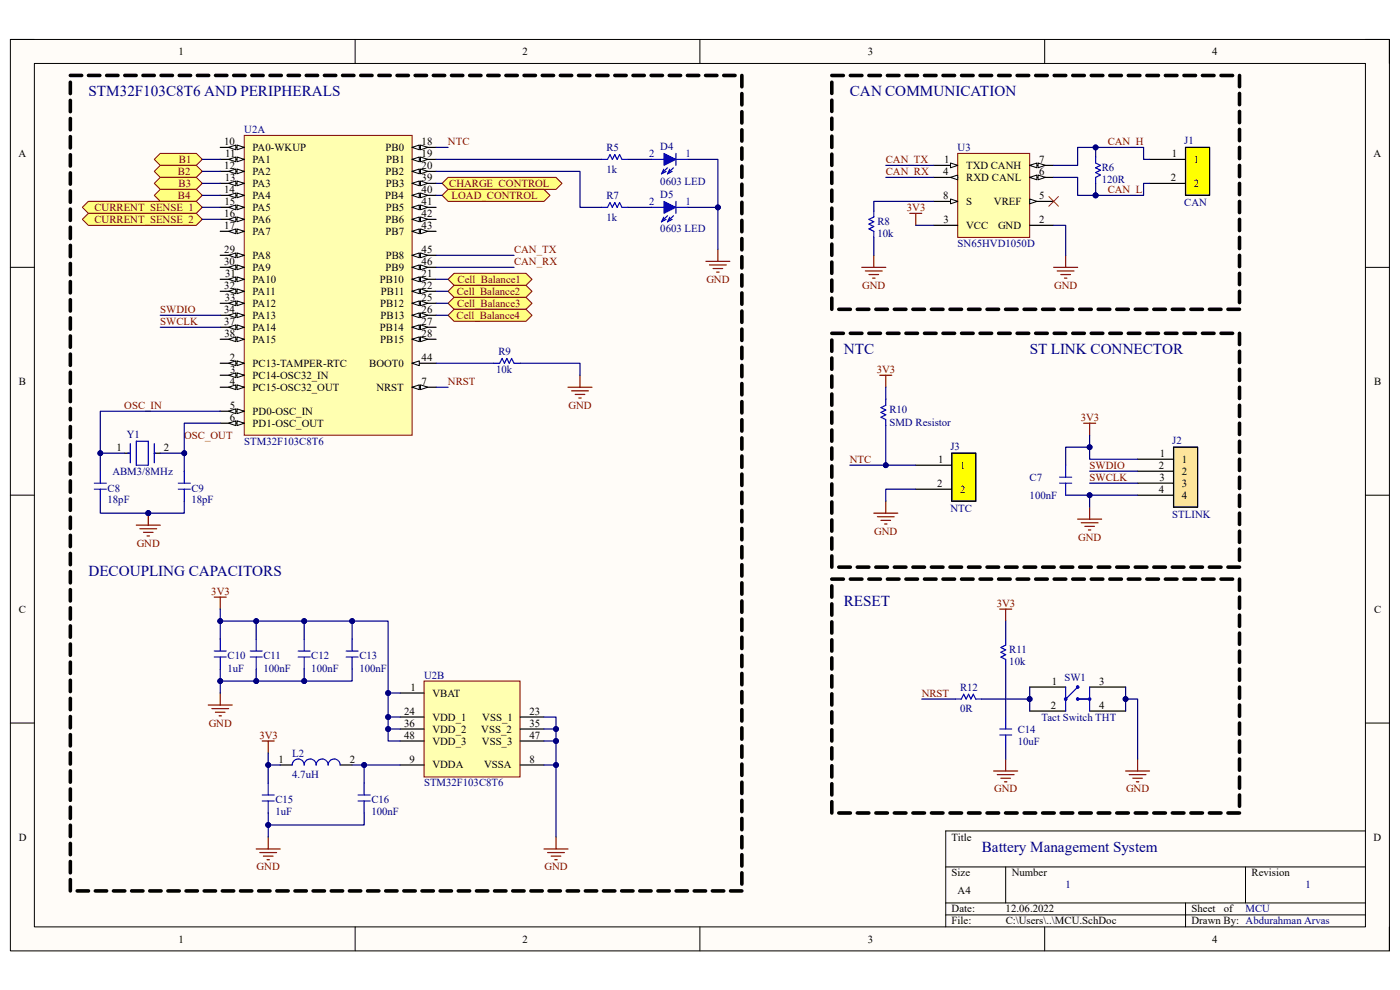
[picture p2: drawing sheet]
<svg xmlns="http://www.w3.org/2000/svg" width="297mm" height="210mm" viewBox="0 0 297 210" stroke-linecap="round" stroke-linejoin="round" font-family="sans-serif">
<defs><g id="words">
<g font-size="3.2" fill="#000080">
<text x="18.8" y="20.4">STM32F103C8T6 AND PERIPHERALS</text>
<text x="180.3" y="20.4">CAN COMMUNICATION</text>
<text x="179" y="75.1">NTC</text>
<text x="218.4" y="75.1">ST LINK CONNECTOR</text>
<text x="18.8" y="122.1">DECOUPLING CAPACITORS</text>
<text x="179" y="128.5">RESET</text>
<text x="208.3" y="180.6">Battery Management System</text>
</g>
<g font-size="2.3">
<text x="37.9" y="11.7">1</text>
<text x="110.9" y="11.7">2</text>
<text x="184.1" y="11.7">3</text>
<text x="257.1" y="11.7">4</text>
<text x="3.9" y="33.3">A</text>
<text x="47.5" y="30.7">10</text>
<text x="47.6" y="35.9">12</text>
<text x="47.8" y="33.3">11</text>
<text x="53.6" y="32">PA0-WKUP</text>
<text x="53.6" y="34.6">PA1</text>
<text x="81.8" y="32">PB0</text>
<text x="82" y="34.6">PB1</text>
<text x="89.5" y="30.7">18</text>
<text x="89.5" y="33.3">19</text>
<text x="89.5" y="35.9">20</text>
<text x="200.3" y="34.6">1</text>
<text x="205" y="35.9">TXD CANH</text>
<text x="220.5" y="34.6">7</text>
<text x="248.6" y="33.3">1</text>
<text x="253.3" y="34.6">1</text>
<text x="291.4" y="33.3">A</text>
<text x="47.5" y="40.9">14</text>
<text x="47.7" y="38.4">13</text>
<text x="53.6" y="37.1">PA2</text>
<text x="53.6" y="39.7">PA3</text>
<text x="81.8" y="37.1">PB2</text>
<text x="81.9" y="39.7">PB3</text>
<text x="89.5" y="38.4">39</text>
<text x="89.5" y="40.9">40</text>
<text x="200.1" y="37.1">4</text>
<text x="205" y="38.4">RXD CANL</text>
<text x="220.5" y="37.1">6</text>
<text x="248.4" y="38.4">2</text>
<text x="253.3" y="39.7">2</text>
<text x="47.6" y="46">16</text>
<text x="47.6" y="43.5">15</text>
<text x="53.6" y="42.2">PA4</text>
<text x="53.6" y="44.7">PA5</text>
<text x="53.6" y="47.3">PA6</text>
<text x="81.7" y="42.2">PB4</text>
<text x="81.8" y="47.3">PB6</text>
<text x="81.8" y="44.7">PB5</text>
<text x="89.5" y="43.5">41</text>
<text x="89.5" y="46">42</text>
<text x="200.1" y="42.2">8</text>
<text x="200.2" y="47.3">3</text>
<text x="205" y="43.5">S</text>
<text x="210.9" y="43.5">VREF</text>
<text x="220.5" y="47.3">2</text>
<text x="220.5" y="42.2">5</text>
<text x="47.6" y="48.6">17</text>
<text x="47.6" y="53.6">29</text>
<text x="53.6" y="49.8">PA7</text>
<text x="81.8" y="49.8">PB7</text>
<text x="89.5" y="48.6">43</text>
<text x="89.5" y="53.6">45</text>
<text x="205" y="48.6">VCC</text>
<text x="211.8" y="48.6">GND</text>
<text x="47.5" y="56.2">30</text>
<text x="47.8" y="58.7">31</text>
<text x="53.6" y="60">PA10</text>
<text x="53.6" y="54.9">PA8</text>
<text x="53.6" y="57.4">PA9</text>
<text x="80.6" y="60">PB10</text>
<text x="81.8" y="57.4">PB9</text>
<text x="81.8" y="54.9">PB8</text>
<text x="89.5" y="58.7">21</text>
<text x="89.5" y="56.2">46</text>
<text x="47.6" y="61.3">32</text>
<text x="47.7" y="63.8">33</text>
<text x="53.6" y="62.6">PA11</text>
<text x="53.6" y="65.1">PA12</text>
<text x="80.6" y="65.1">PB12</text>
<text x="80.8" y="62.6">PB11</text>
<text x="89.5" y="61.3">22</text>
<text x="89.5" y="63.8">25</text>
<text x="47.5" y="66.4">34</text>
<text x="47.6" y="68.9">37</text>
<text x="47.6" y="71.5">38</text>
<text x="53.6" y="67.6">PA13</text>
<text x="53.6" y="70.2">PA14</text>
<text x="80.6" y="70.2">PB14</text>
<text x="80.7" y="67.6">PB13</text>
<text x="89.5" y="66.4">26</text>
<text x="89.5" y="68.9">27</text>
<text x="89.5" y="71.5">28</text>
<text x="48.7" y="76.5">2</text>
<text x="53.6" y="72.7">PA15</text>
<text x="53.6" y="77.8">PC13-TAMPER-RTC</text>
<text x="78.3" y="77.8">BOOT0</text>
<text x="80.7" y="72.7">PB15</text>
<text x="89.5" y="76.5">44</text>
<text x="4" y="81.6">B</text>
<text x="48.7" y="81.6">4</text>
<text x="48.8" y="79.1">3</text>
<text x="53.6" y="80.3">PC14-OSC32_IN</text>
<text x="53.6" y="82.9">PC15-OSC32_OUT</text>
<text x="79.8" y="82.9">NRST</text>
<text x="89.5" y="81.6">7</text>
<text x="291.5" y="81.6">B</text>
<text x="48.7" y="89.3">6</text>
<text x="48.8" y="86.7">5</text>
<text x="53.6" y="88">PD0-OSC_IN</text>
<text x="24.7" y="95.6">1</text>
<text x="34.8" y="95.6">2</text>
<text x="53.6" y="90.6">PD1-OSC_OUT</text>
<text x="199" y="98.2">1</text>
<text x="203.7" y="99.4">1</text>
<text x="245.9" y="99.4">2</text>
<text x="246" y="102">3</text>
<text x="246.1" y="96.9">1</text>
<text x="250.7" y="98.2">1</text>
<text x="250.7" y="100.7">2</text>
<text x="198.8" y="103.3">2</text>
<text x="203.7" y="104.5">2</text>
<text x="245.9" y="104.5">4</text>
<text x="250.7" y="103.3">3</text>
<text x="250.7" y="105.8">4</text>
<text x="4" y="130">C</text>
<text x="291.5" y="130">C</text>
<text x="87.1" y="146.5">1</text>
<text x="91.7" y="147.8">VBAT</text>
<text x="223.2" y="145.2">1</text>
<text x="233.2" y="145.2">3</text>
<text x="85.7" y="151.6">24</text>
<text x="85.7" y="154.1">36</text>
<text x="91.7" y="152.9">VDD_1</text>
<text x="91.7" y="155.4">VDD_2</text>
<text x="102.1" y="155.4">VSS_2</text>
<text x="102.3" y="152.9">VSS_1</text>
<text x="112.4" y="151.6">23</text>
<text x="112.4" y="154.1">35</text>
<text x="223" y="150.3">2</text>
<text x="233.2" y="150.3">4</text>
<text x="59.1" y="161.8">1</text>
<text x="74.2" y="161.8">2</text>
<text x="85.8" y="156.7">48</text>
<text x="86.9" y="161.8">9</text>
<text x="91.7" y="157.9">VDD_3</text>
<text x="102.2" y="157.9">VSS_3</text>
<text x="112.4" y="156.7">47</text>
<text x="112.4" y="161.8">8</text>
<text x="91.7" y="163">VDDA</text>
<text x="102.7" y="163">VSSA</text>
<text x="4" y="178.3">D</text>
<text x="201.9" y="178.3">Title</text>
<text x="291.4" y="178.3">D</text>
<text x="201.9" y="185.9">Size</text>
<text x="214.6" y="185.9">Number</text>
<text x="265.5" y="185.9">Revision</text>
<text x="203.2" y="189.7">A4</text>
<text x="201.9" y="193.5">Date:</text>
<text x="201.9" y="196.1">File:</text>
<text x="213.3" y="193.5">12.06.2022</text>
<text x="213.4" y="196.1">C:\Users\..\MCU.SchDoc</text>
<text x="252.8" y="196.1">Drawn By: Abdurahman Arvas</text>
<text x="252.8" y="193.5">Sheet</text>
<text x="259.6" y="193.5">of</text>
<text x="37.9" y="199.9">1</text>
<text x="110.9" y="199.9">2</text>
<text x="184.1" y="199.9">3</text>
<text x="257.1" y="199.9">4</text>
</g>
<g font-size="2.3" fill="#000080">
<text x="51.8" y="28.2">U2A</text>
<text x="128.7" y="32">R5</text>
<text x="140.1" y="31.8">D4</text>
<text x="203.2" y="32">U3</text>
<text x="251.2" y="30.5">J1</text>
<text x="128.7" y="36.6">1k</text>
<text x="140.1" y="39.2">0603 LED</text>
<text x="140.1" y="42">D5</text>
<text x="233.7" y="36.4">R6</text>
<text x="233.7" y="38.9">120R</text>
<text x="128.7" y="42.2">R7</text>
<text x="128.7" y="46.8">1k</text>
<text x="186.1" y="47.8">R8</text>
<text x="251.2" y="43.7">CAN</text>
<text x="140.1" y="49.3">0603 LED</text>
<text x="186.1" y="50.3">10k</text>
<text x="203.2" y="52.4">SN65HVD1050D</text>
<text x="105.7" y="75.3">R9</text>
<text x="105.2" y="79.1">10k</text>
<text x="188.7" y="87.7">R10</text>
<text x="26.9" y="92.8">Y1</text>
<text x="51.8" y="94.4">STM32F103C8T6</text>
<text x="188.7" y="90.3">SMD Resistor</text>
<text x="201.6" y="95.4">J3</text>
<text x="248.7" y="94.1">J2</text>
<text x="23.8" y="100.7">ABM3/8MHz</text>
<text x="218.4" y="102">C7</text>
<text x="22.8" y="104.3">C8</text>
<text x="22.8" y="106.8">18pF</text>
<text x="40.6" y="104.3">C9</text>
<text x="40.6" y="106.8">18pF</text>
<text x="218.4" y="105.8">100nF</text>
<text x="201.6" y="108.6">NTC</text>
<text x="248.7" y="109.9">STLINK</text>
<text x="48.3" y="139.9">C10</text>
<text x="48.3" y="142.5">1uF</text>
<text x="55.9" y="139.9">C11</text>
<text x="55.9" y="142.5">100nF</text>
<text x="66" y="139.9">C12</text>
<text x="66" y="142.5">100nF</text>
<text x="76.2" y="139.9">C13</text>
<text x="76.2" y="142.5">100nF</text>
<text x="90" y="144">U2B</text>
<text x="214.1" y="138.6">R11</text>
<text x="214.1" y="141.1">10k</text>
<text x="203.7" y="146.5">R12</text>
<text x="225.8" y="144.5">SW1</text>
<text x="203.7" y="151.1">0R</text>
<text x="215.9" y="155.4">C14</text>
<text x="221" y="152.9">Tact Switch THT</text>
<text x="62" y="160.5">L2</text>
<text x="215.9" y="157.9">10uF</text>
<text x="62" y="165.1">4.7uH</text>
<text x="90" y="166.8">STM32F103C8T6</text>
<text x="58.4" y="170.4">C15</text>
<text x="58.4" y="173">1uF</text>
<text x="78.8" y="170.4">C16</text>
<text x="78.8" y="173">100nF</text>
<text x="226.1" y="188.5">1</text>
<text x="276.9" y="188.5">1</text>
<text x="264.2" y="193.5">MCU</text>
</g>
<g font-size="2.3" fill="#800000">
<text x="38" y="34.6">B1</text>
<text x="95" y="30.7">NTC</text>
<text x="187.9" y="34.6">CAN_TX</text>
<text x="235" y="30.7">CAN_H</text>
<text x="37.8" y="37.1">B2</text>
<text x="37.9" y="39.7">B3</text>
<text x="95.3" y="39.7">CHARGE_CONTROL</text>
<text x="187.9" y="37.1">CAN_RX</text>
<text x="235" y="40.9">CAN_L</text>
<text x="20" y="44.7">CURRENT_SENSE_1</text>
<text x="20" y="47.3">CURRENT_SENSE_2</text>
<text x="37.8" y="42.2">B4</text>
<text x="95.8" y="42.2">LOAD_CONTROL</text>
<text x="192.4" y="44.7">3V3</text>
<text x="109.1" y="53.6">CAN_TX</text>
<text x="97.1" y="60">Cell_Balance1</text>
<text x="109.1" y="56.2">CAN_RX</text>
<text x="149.9" y="60">GND</text>
<text x="96.9" y="62.6">Cell_Balance2</text>
<text x="97" y="65.1">Cell_Balance3</text>
<text x="182.9" y="61.3">GND</text>
<text x="223.6" y="61.3">GND</text>
<text x="34" y="66.4">SWDIO</text>
<text x="34" y="68.9">SWCLK</text>
<text x="96.9" y="67.6">Cell_Balance4</text>
<text x="95" y="81.6">NRST</text>
<text x="186" y="79.1">3V3</text>
<text x="26.4" y="86.7">OSC_IN</text>
<text x="120.6" y="86.7">GND</text>
<text x="229.3" y="89.3">3V3</text>
<text x="39.1" y="93.1">OSC_OUT</text>
<text x="180.3" y="98.2">NTC</text>
<text x="231.1" y="99.4">SWDIO</text>
<text x="231.1" y="102">SWCLK</text>
<text x="185.5" y="113.4">GND</text>
<text x="29" y="116">GND</text>
<text x="228.7" y="114.7">GND</text>
<text x="44.8" y="126.2">3V3</text>
<text x="211.5" y="128.7">3V3</text>
<text x="195.5" y="147.8">NRST</text>
<text x="44.3" y="154.1">GND</text>
<text x="55" y="156.7">3V3</text>
<text x="210.9" y="168.1">GND</text>
<text x="238.9" y="168.1">GND</text>
<text x="54.4" y="184.7">GND</text>
<text x="115.5" y="184.7">GND</text>
</g>
<g font-size="2.3" fill="#00f">
<text x="137.8" y="33.3">2</text>
<text x="145.4" y="33.3">1</text>
<text x="137.8" y="43.5">2</text>
<text x="145.4" y="43.5">1</text>
</g>
</g></defs>
<path d="M2.2 8.4h292.6v193.3h-292.6z" fill-rule="evenodd" fill="#fffcf8"/>
<path d="M2.2 8.4h292.6v193.3h-292.6z" fill="none" stroke="#000" stroke-width=".21"/>
<path d="M7.3 13.5h282.4v183.1h-282.4z" fill-rule="evenodd" fill="#fffcf8"/>
<g fill="none" stroke="#000" stroke-width=".21">
<path d="M2.2 8.4h5.1M7.3 13.5h282.4v183.1h-282.4zM75.3 8.4v5.1M148.5 8.4v5.1M221.6 8.4v5.1M289.7 8.4h5.1v5.1M2.2 56.7h5.1M289.7 56.7h5.1M2.2 105h5.1M289.7 105.1h5.1M2.2 153.4h5.1M289.7 153.4h5.1"/>
<path d="M289.7 176.3h-89.1v20.3M75.3 196.6v5.1M148.5 196.6v5.1M200.6 183.9h89.1M200.6 191.5h89.1M200.6 194.1h89.1M213.4 183.9v7.6M221.6 196.6v5.1M251.5 191.5v5.1M264.2 183.9v7.6M294.8 196.6v5.1"/>
</g>
<path d="M51.8 28.7h35.6v63.6h-35.6z" fill-rule="evenodd" fill="#ffffb0"/>
<path d="M51.8 28.7h35.6v63.6h-35.6z" fill="none" stroke="#800000" stroke-width=".21"/>
<path d="M87.4 77.1h5.1" fill="none" stroke="#000" stroke-width=".25"/>
<path d="M87.4 77.1l1.6-.5v1z" fill="#f8fcff"/>
<path d="M87.4 77.1l1.6-.5v1z" fill="none" stroke="#000" stroke-width=".21"/>
<path d="M87.4 82.1h5.1" fill="none" stroke="#000" stroke-width=".25"/>
<path d="M87.4 82.1l1.6-.5v1.1z" fill="#f8fcff"/>
<path d="M87.4 82.1l1.6-.5v1.1z" fill="none" stroke="#000" stroke-width=".21"/>
<path d="M89.2 81.6l1.5 .5-1.5 .6z" fill="#f8fcff"/>
<path d="M89.2 81.6l1.5 .5-1.5 .6z" fill="none" stroke="#000" stroke-width=".21"/>
<path d="M46.7 31.3h5.1" fill="none" stroke="#000" stroke-width=".25"/>
<path d="M50.3 30.8l1.5 .5-1.5 .5z" fill="#f8fcff"/>
<path d="M50.3 30.8l1.5 .5-1.5 .5z" fill="none" stroke="#000" stroke-width=".21"/>
<path d="M48.5 31.3l1.5-.5v1z" fill="#f8fcff"/>
<path d="M48.5 31.3l1.5-.5v1z" fill="none" stroke="#000" stroke-width=".21"/>
<path d="M46.7 33.8h5.1" fill="none" stroke="#000" stroke-width=".25"/>
<path d="M50.3 33.3l1.5 .5-1.5 .5z" fill="#f8fcff"/>
<path d="M50.3 33.3l1.5 .5-1.5 .5z" fill="none" stroke="#000" stroke-width=".21"/>
<path d="M48.5 33.8l1.5-.5v1z" fill="#f8fcff"/>
<path d="M48.5 33.8l1.5-.5v1z" fill="none" stroke="#000" stroke-width=".21"/>
<path d="M46.7 59.3h5.1" fill="none" stroke="#000" stroke-width=".25"/>
<path d="M50.3 58.7l1.5 .6-1.5 .5z" fill="#f8fcff"/>
<path d="M50.3 58.7l1.5 .6-1.5 .5z" fill="none" stroke="#000" stroke-width=".21"/>
<path d="M48.5 59.3l1.5-.6v1.1z" fill="#f8fcff"/>
<path d="M48.5 59.3l1.5-.6v1.1z" fill="none" stroke="#000" stroke-width=".21"/>
<path d="M46.7 61.8h5.1" fill="none" stroke="#000" stroke-width=".25"/>
<path d="M50.3 61.3l1.5 .5-1.5 .5z" fill="#f8fcff"/>
<path d="M50.3 61.3l1.5 .5-1.5 .5z" fill="none" stroke="#000" stroke-width=".21"/>
<path d="M48.5 61.8l1.5-.5v1z" fill="#f8fcff"/>
<path d="M48.5 61.8l1.5-.5v1z" fill="none" stroke="#000" stroke-width=".21"/>
<path d="M46.7 64.3h5.1" fill="none" stroke="#000" stroke-width=".25"/>
<path d="M50.3 63.8l1.5 .5-1.5 .5z" fill="#f8fcff"/>
<path d="M50.3 63.8l1.5 .5-1.5 .5z" fill="none" stroke="#000" stroke-width=".21"/>
<path d="M48.5 64.3l1.5-.5v1z" fill="#f8fcff"/>
<path d="M48.5 64.3l1.5-.5v1z" fill="none" stroke="#000" stroke-width=".21"/>
<path d="M46.7 66.9h5.1" fill="none" stroke="#000" stroke-width=".25"/>
<path d="M50.3 66.4l1.5 .5-1.5 .5z" fill="#f8fcff"/>
<path d="M50.3 66.4l1.5 .5-1.5 .5z" fill="none" stroke="#000" stroke-width=".21"/>
<path d="M48.5 66.9l1.5-.5v1z" fill="#f8fcff"/>
<path d="M48.5 66.9l1.5-.5v1z" fill="none" stroke="#000" stroke-width=".21"/>
<path d="M46.7 69.4h5.1" fill="none" stroke="#000" stroke-width=".25"/>
<path d="M50.3 68.9l1.5 .5-1.5 .5z" fill="#f8fcff"/>
<path d="M50.3 68.9l1.5 .5-1.5 .5z" fill="none" stroke="#000" stroke-width=".21"/>
<path d="M48.5 69.4l1.5-.5v1z" fill="#f8fcff"/>
<path d="M48.5 69.4l1.5-.5v1z" fill="none" stroke="#000" stroke-width=".21"/>
<path d="M46.7 72h5.1" fill="none" stroke="#000" stroke-width=".25"/>
<path d="M50.3 71.5l1.5 .5-1.5 .5z" fill="#f8fcff"/>
<path d="M50.3 71.5l1.5 .5-1.5 .5z" fill="none" stroke="#000" stroke-width=".21"/>
<path d="M48.5 72l1.5-.5v1z" fill="#f8fcff"/>
<path d="M48.5 72l1.5-.5v1z" fill="none" stroke="#000" stroke-width=".21"/>
<path d="M46.7 36.4h5.1" fill="none" stroke="#000" stroke-width=".25"/>
<path d="M50.3 35.8l1.5 .6-1.5 .5z" fill="#f8fcff"/>
<path d="M50.3 35.8l1.5 .6-1.5 .5z" fill="none" stroke="#000" stroke-width=".21"/>
<path d="M48.5 36.4l1.5-.6v1.1z" fill="#f8fcff"/>
<path d="M48.5 36.4l1.5-.6v1.1z" fill="none" stroke="#000" stroke-width=".21"/>
<path d="M46.7 38.9h5.1" fill="none" stroke="#000" stroke-width=".25"/>
<path d="M50.3 38.4l1.5 .5-1.5 .5z" fill="#f8fcff"/>
<path d="M50.3 38.4l1.5 .5-1.5 .5z" fill="none" stroke="#000" stroke-width=".21"/>
<path d="M48.5 38.9l1.5-.5v1z" fill="#f8fcff"/>
<path d="M48.5 38.9l1.5-.5v1z" fill="none" stroke="#000" stroke-width=".21"/>
<path d="M46.7 41.4h5.1" fill="none" stroke="#000" stroke-width=".25"/>
<path d="M50.3 40.9l1.5 .5-1.5 .6z" fill="#f8fcff"/>
<path d="M50.3 40.9l1.5 .5-1.5 .6z" fill="none" stroke="#000" stroke-width=".21"/>
<path d="M48.5 41.4l1.5-.5v1.1z" fill="#f8fcff"/>
<path d="M48.5 41.4l1.5-.5v1.1z" fill="none" stroke="#000" stroke-width=".21"/>
<path d="M46.7 44h5.1" fill="none" stroke="#000" stroke-width=".25"/>
<path d="M50.3 43.5l1.5 .5-1.5 .5z" fill="#f8fcff"/>
<path d="M50.3 43.5l1.5 .5-1.5 .5z" fill="none" stroke="#000" stroke-width=".21"/>
<path d="M48.5 44l1.5-.5v1z" fill="#f8fcff"/>
<path d="M48.5 44l1.5-.5v1z" fill="none" stroke="#000" stroke-width=".21"/>
<path d="M46.7 46.5h5.1" fill="none" stroke="#000" stroke-width=".25"/>
<path d="M50.3 46l1.5 .5-1.5 .5z" fill="#f8fcff"/>
<path d="M50.3 46l1.5 .5-1.5 .5z" fill="none" stroke="#000" stroke-width=".21"/>
<path d="M48.5 46.5l1.5-.5v1z" fill="#f8fcff"/>
<path d="M48.5 46.5l1.5-.5v1z" fill="none" stroke="#000" stroke-width=".21"/>
<path d="M46.7 49.1h5.1" fill="none" stroke="#000" stroke-width=".25"/>
<path d="M50.3 48.6l1.5 .5-1.5 .5z" fill="#f8fcff"/>
<path d="M50.3 48.6l1.5 .5-1.5 .5z" fill="none" stroke="#000" stroke-width=".21"/>
<path d="M48.5 49.1l1.5-.5v1z" fill="#f8fcff"/>
<path d="M48.5 49.1l1.5-.5v1z" fill="none" stroke="#000" stroke-width=".21"/>
<path d="M46.7 54.2h5.1" fill="none" stroke="#000" stroke-width=".25"/>
<path d="M50.3 53.7l1.5 .5-1.5 .5z" fill="#f8fcff"/>
<path d="M50.3 53.7l1.5 .5-1.5 .5z" fill="none" stroke="#000" stroke-width=".21"/>
<path d="M48.5 54.2l1.5-.5v1z" fill="#f8fcff"/>
<path d="M48.5 54.2l1.5-.5v1z" fill="none" stroke="#000" stroke-width=".21"/>
<path d="M46.7 56.7h5.1" fill="none" stroke="#000" stroke-width=".25"/>
<path d="M50.3 56.2l1.5 .5-1.5 .5z" fill="#f8fcff"/>
<path d="M50.3 56.2l1.5 .5-1.5 .5z" fill="none" stroke="#000" stroke-width=".21"/>
<path d="M48.5 56.7l1.5-.5v1z" fill="#f8fcff"/>
<path d="M48.5 56.7l1.5-.5v1z" fill="none" stroke="#000" stroke-width=".21"/>
<path d="M87.4 31.3h5.1" fill="none" stroke="#000" stroke-width=".25"/>
<path d="M87.4 31.3l1.6-.5v1z" fill="#f8fcff"/>
<path d="M87.4 31.3l1.6-.5v1z" fill="none" stroke="#000" stroke-width=".21"/>
<path d="M89.2 30.8l1.5 .5-1.5 .5z" fill="#f8fcff"/>
<path d="M89.2 30.8l1.5 .5-1.5 .5z" fill="none" stroke="#000" stroke-width=".21"/>
<path d="M87.4 33.8h5.1" fill="none" stroke="#000" stroke-width=".25"/>
<path d="M87.4 33.8l1.6-.5v1z" fill="#f8fcff"/>
<path d="M87.4 33.8l1.6-.5v1z" fill="none" stroke="#000" stroke-width=".21"/>
<path d="M89.2 33.3l1.5 .5-1.5 .5z" fill="#f8fcff"/>
<path d="M89.2 33.3l1.5 .5-1.5 .5z" fill="none" stroke="#000" stroke-width=".21"/>
<path d="M87.4 59.3h5.1" fill="none" stroke="#000" stroke-width=".25"/>
<path d="M87.4 59.3l1.6-.6v1.1z" fill="#f8fcff"/>
<path d="M87.4 59.3l1.6-.6v1.1z" fill="none" stroke="#000" stroke-width=".21"/>
<path d="M89.2 58.7l1.5 .6-1.5 .5z" fill="#f8fcff"/>
<path d="M89.2 58.7l1.5 .6-1.5 .5z" fill="none" stroke="#000" stroke-width=".21"/>
<path d="M87.4 61.8h5.1" fill="none" stroke="#000" stroke-width=".25"/>
<path d="M87.4 61.8l1.6-.5v1z" fill="#f8fcff"/>
<path d="M87.4 61.8l1.6-.5v1z" fill="none" stroke="#000" stroke-width=".21"/>
<path d="M89.2 61.3l1.5 .5-1.5 .5z" fill="#f8fcff"/>
<path d="M89.2 61.3l1.5 .5-1.5 .5z" fill="none" stroke="#000" stroke-width=".21"/>
<path d="M87.4 64.3h5.1" fill="none" stroke="#000" stroke-width=".25"/>
<path d="M87.4 64.3l1.6-.5v1z" fill="#f8fcff"/>
<path d="M87.4 64.3l1.6-.5v1z" fill="none" stroke="#000" stroke-width=".21"/>
<path d="M89.2 63.8l1.5 .5-1.5 .5z" fill="#f8fcff"/>
<path d="M89.2 63.8l1.5 .5-1.5 .5z" fill="none" stroke="#000" stroke-width=".21"/>
<path d="M87.4 66.9h5.1" fill="none" stroke="#000" stroke-width=".25"/>
<path d="M87.4 66.9l1.6-.5v1z" fill="#f8fcff"/>
<path d="M87.4 66.9l1.6-.5v1z" fill="none" stroke="#000" stroke-width=".21"/>
<path d="M89.2 66.4l1.5 .5-1.5 .5z" fill="#f8fcff"/>
<path d="M89.2 66.4l1.5 .5-1.5 .5z" fill="none" stroke="#000" stroke-width=".21"/>
<path d="M87.4 69.4h5.1" fill="none" stroke="#000" stroke-width=".25"/>
<path d="M87.4 69.4l1.6-.5v1z" fill="#f8fcff"/>
<path d="M87.4 69.4l1.6-.5v1z" fill="none" stroke="#000" stroke-width=".21"/>
<path d="M89.2 68.9l1.5 .5-1.5 .5z" fill="#f8fcff"/>
<path d="M89.2 68.9l1.5 .5-1.5 .5z" fill="none" stroke="#000" stroke-width=".21"/>
<path d="M87.4 72h5.1" fill="none" stroke="#000" stroke-width=".25"/>
<path d="M87.4 72l1.6-.5v1z" fill="#f8fcff"/>
<path d="M87.4 72l1.6-.5v1z" fill="none" stroke="#000" stroke-width=".21"/>
<path d="M89.2 71.5l1.5 .5-1.5 .5z" fill="#f8fcff"/>
<path d="M89.2 71.5l1.5 .5-1.5 .5z" fill="none" stroke="#000" stroke-width=".21"/>
<path d="M87.4 36.4h5.1" fill="none" stroke="#000" stroke-width=".25"/>
<path d="M87.4 36.4l1.6-.5v1z" fill="#f8fcff"/>
<path d="M87.4 36.4l1.6-.5v1z" fill="none" stroke="#000" stroke-width=".21"/>
<path d="M89.2 35.9l1.5 .5-1.5 .5z" fill="#f8fcff"/>
<path d="M89.2 35.9l1.5 .5-1.5 .5z" fill="none" stroke="#000" stroke-width=".21"/>
<path d="M87.4 38.9h5.1" fill="none" stroke="#000" stroke-width=".25"/>
<path d="M87.4 38.9l1.6-.5v1z" fill="#f8fcff"/>
<path d="M87.4 38.9l1.6-.5v1z" fill="none" stroke="#000" stroke-width=".21"/>
<path d="M89.2 38.4l1.5 .5-1.5 .5z" fill="#f8fcff"/>
<path d="M89.2 38.4l1.5 .5-1.5 .5z" fill="none" stroke="#000" stroke-width=".21"/>
<path d="M87.4 41.4h5.1" fill="none" stroke="#000" stroke-width=".25"/>
<path d="M87.4 41.4l1.6-.5v1.1z" fill="#f8fcff"/>
<path d="M87.4 41.4l1.6-.5v1.1z" fill="none" stroke="#000" stroke-width=".21"/>
<path d="M89.2 40.9l1.5 .5-1.5 .6z" fill="#f8fcff"/>
<path d="M89.2 40.9l1.5 .5-1.5 .6z" fill="none" stroke="#000" stroke-width=".21"/>
<path d="M87.4 44h5.1" fill="none" stroke="#000" stroke-width=".25"/>
<path d="M87.4 44l1.6-.5v1z" fill="#f8fcff"/>
<path d="M87.4 44l1.6-.5v1z" fill="none" stroke="#000" stroke-width=".21"/>
<path d="M89.2 43.5l1.5 .5-1.5 .5z" fill="#f8fcff"/>
<path d="M89.2 43.5l1.5 .5-1.5 .5z" fill="none" stroke="#000" stroke-width=".21"/>
<path d="M87.4 46.5h5.1" fill="none" stroke="#000" stroke-width=".25"/>
<path d="M87.4 46.5l1.6-.5v1z" fill="#f8fcff"/>
<path d="M87.4 46.5l1.6-.5v1z" fill="none" stroke="#000" stroke-width=".21"/>
<path d="M89.2 46l1.5 .5-1.5 .5z" fill="#f8fcff"/>
<path d="M89.2 46l1.5 .5-1.5 .5z" fill="none" stroke="#000" stroke-width=".21"/>
<path d="M87.4 49.1h5.1" fill="none" stroke="#000" stroke-width=".25"/>
<path d="M87.4 49.1l1.6-.5v1z" fill="#f8fcff"/>
<path d="M87.4 49.1l1.6-.5v1z" fill="none" stroke="#000" stroke-width=".21"/>
<path d="M89.2 48.6l1.5 .5-1.5 .5z" fill="#f8fcff"/>
<path d="M89.2 48.6l1.5 .5-1.5 .5z" fill="none" stroke="#000" stroke-width=".21"/>
<path d="M87.4 54.2h5.1" fill="none" stroke="#000" stroke-width=".25"/>
<path d="M87.4 54.2l1.6-.5v1z" fill="#f8fcff"/>
<path d="M87.4 54.2l1.6-.5v1z" fill="none" stroke="#000" stroke-width=".21"/>
<path d="M89.2 53.7l1.5 .5-1.5 .5z" fill="#f8fcff"/>
<path d="M89.2 53.7l1.5 .5-1.5 .5z" fill="none" stroke="#000" stroke-width=".21"/>
<path d="M87.4 56.7h5.1" fill="none" stroke="#000" stroke-width=".25"/>
<path d="M87.4 56.7l1.6-.5v1z" fill="#f8fcff"/>
<path d="M87.4 56.7l1.6-.5v1z" fill="none" stroke="#000" stroke-width=".21"/>
<path d="M89.2 56.2l1.5 .5-1.5 .5z" fill="#f8fcff"/>
<path d="M89.2 56.2l1.5 .5-1.5 .5z" fill="none" stroke="#000" stroke-width=".21"/>
<path d="M46.7 77.1h5.1" fill="none" stroke="#000" stroke-width=".25"/>
<path d="M50.3 76.6l1.5 .5-1.5 .5z" fill="#f8fcff"/>
<path d="M50.3 76.6l1.5 .5-1.5 .5z" fill="none" stroke="#000" stroke-width=".21"/>
<path d="M48.5 77.1l1.5-.5v1z" fill="#f8fcff"/>
<path d="M48.5 77.1l1.5-.5v1z" fill="none" stroke="#000" stroke-width=".21"/>
<path d="M46.7 79.6h5.1" fill="none" stroke="#000" stroke-width=".25"/>
<path d="M50.3 79.1l1.5 .5-1.5 .5z" fill="#f8fcff"/>
<path d="M50.3 79.1l1.5 .5-1.5 .5z" fill="none" stroke="#000" stroke-width=".21"/>
<path d="M48.5 79.6l1.5-.5v1z" fill="#f8fcff"/>
<path d="M48.5 79.6l1.5-.5v1z" fill="none" stroke="#000" stroke-width=".21"/>
<path d="M46.7 82.1h5.1" fill="none" stroke="#000" stroke-width=".25"/>
<path d="M50.3 81.6l1.5 .5-1.5 .6z" fill="#f8fcff"/>
<path d="M50.3 81.6l1.5 .5-1.5 .6z" fill="none" stroke="#000" stroke-width=".21"/>
<path d="M48.5 82.1l1.5-.5v1.1z" fill="#f8fcff"/>
<path d="M48.5 82.1l1.5-.5v1.1z" fill="none" stroke="#000" stroke-width=".21"/>
<path d="M46.7 87.2h5.1" fill="none" stroke="#000" stroke-width=".25"/>
<path d="M50.3 86.7l1.5 .5-1.5 .5z" fill="#f8fcff"/>
<path d="M50.3 86.7l1.5 .5-1.5 .5z" fill="none" stroke="#000" stroke-width=".21"/>
<path d="M48.5 87.2l1.5-.5v1z" fill="#f8fcff"/>
<path d="M48.5 87.2l1.5-.5v1z" fill="none" stroke="#000" stroke-width=".21"/>
<path d="M46.7 89.8h5.1" fill="none" stroke="#000" stroke-width=".25"/>
<path d="M50.3 89.3l1.5 .5-1.5 .5z" fill="#f8fcff"/>
<path d="M50.3 89.3l1.5 .5-1.5 .5z" fill="none" stroke="#000" stroke-width=".21"/>
<path d="M48.5 89.8l1.5-.5v1z" fill="#f8fcff"/>
<path d="M48.5 89.8l1.5-.5v1z" fill="none" stroke="#000" stroke-width=".21"/>
<path d="M90 144.5h20.3v20.3h-20.3z" fill-rule="evenodd" fill="#ffffb0"/>
<path d="M90 144.5h20.3v20.3h-20.3z" fill="none" stroke="#800000" stroke-width=".21"/>
<g fill="none" stroke="#000" stroke-width=".25">
<path d="M26.4 96.1h1.2M32.7 96.1h1.3M84.9 147h5.1M84.9 152.1h5.1M84.9 154.7h5.1M84.9 157.2h5.1M110.3 152.1h5.1M110.3 154.7h5.1M110.3 157.2h5.1M59.4 162.3h2.6M72.2 162.3h2.5M84.9 162.3h5.1"/>
<path d="M110.3 162.3h5.1"/>
</g>
<g fill="none" stroke="#800000" stroke-width=".25">
<path d="M28.9 111.4h5.1M29.7 112.2h3.5M30.4 112.9h2.1M31.2 113.7h.5M31.5 108.9v2.5M45.5 126.7h2.5M46.7 126.7v2.5M44.2 149.6h5.1M44.9 150.3h3.6M45.7 151.1h2M46.5 151.9h.5M46.7 147v2.6"/>
<path d="M55.6 157.2h2.6M56.9 157.2v2.5M56.9 177.5v2.6M118 177.5v2.6M54.4 180.1h5M55.1 180.9h3.6M55.9 181.6h2M56.7 182.4h.5M115.4 180.1h5.1M116.2 180.9h3.5M116.9 181.6h2.1M117.7 182.4h.5"/>
</g>
<g fill="none" stroke="#00f" stroke-width=".25">
<path d="M21.3 100v2.5M27.1 96.1h.5M27.6 94.1v4.1M28.9 93.6h2.6v5.1h-2.6zM32.7 94.1v4.1M32.7 96.1h.3M39.1 100v2.5M20 103.8h2.6M20 102.5h2.6M21.3 103.8v2.5M37.8 103.8h2.6M37.8 102.5h2.6"/>
<path d="M39.1 103.8v2.5M45.5 139.4h2.5M45.5 138.1h2.5M46.7 135.6v2.5M46.7 139.4v2.5M53.1 139.4h2.5M53.1 138.1h2.5M54.4 135.6v2.5M54.4 139.4v2.5M63.3 139.4h2.5M63.3 138.1h2.5M64.5 135.6v2.5"/>
<path d="M64.5 139.4v2.5M73.4 139.4h2.6M73.4 138.1h2.6M74.7 135.6v2.5M74.7 139.4v2.5M55.6 169.9h2.6M55.6 168.6h2.6M56.9 166.1v2.5M56.9 169.9v2.6M62 162.3a1.27 1.27 0 0 1 1.3-1.3 1.27 1.27 0 0 1 1.2 1.3 1.27 1.27 0 0 1 1.3-1.3 1.27 1.27 0 0 1 1.3 1.3 1.27 1.27 0 0 1 1.2-1.3 1.27 1.27 0 0 1 1.3 1.3 1.27 1.27 0 0 1 1.3-1.3 1.27 1.27 0 0 1 1.3 1.3M76 169.9h2.5M76 168.6h2.5"/>
<path d="M77.3 166.1v2.5M77.3 169.9v2.6"/>
</g>
<circle cx="31.5" cy="108.9" r=".51" fill="#000080"/>
<circle cx="31.5" cy="108.9" r=".51" fill="none" stroke="#000080" stroke-width=".21"/>
<path d="M138.3 33.8h2.6M140.8 35.9l-.5 1M141.3 36.4l-1 .5M141.6 35.6l-1.3 1.3M142.1 35.9l-.5 1M142.6 36.4l-1 .5M142.9 35.6l-1.3 1.3M143.4 33.8h2.5" fill="none" stroke="#00f" stroke-width=".25"/>
<path d="M140.9 32.5l2.5 1.3-2.5 1.3z" fill="#00f"/>
<path d="M140.9 32.5l2.5 1.3-2.5 1.3z" fill="none" stroke="#00f" stroke-width=".21"/>
<path d="M127.6 33.8h1.3l.5-1 .5 1 .5-1 .5 1 .5-1 .5 1h1.3M143.4 32.5v2.6" fill="none" stroke="#00f" stroke-width=".25"/>
<path d="M249 94.9h5.1v12.7h-5.1z" fill-rule="evenodd" fill="#ffe599"/>
<g fill="none" stroke="#00f" stroke-width=".25">
<path d="M104.7 77.1h1.3l.5-1.1 .5 1.1 .5-1.1 .5 1.1 .5-1.1 .6 1.1h1.2M226.1 98.7v2.5M249 94.9h5.1v12.7h-5.1zM224.8 102.5h2.6M224.8 101.2h2.6M226.1 102.5v2.6M213.4 135.6v1.2l-1.1 .6 1.1 .5-1.1 .5 1.1 .5-1.1 .5 1.1 .5v1.3M202.7 148.3h1.2l.5-1 .6 1 .5-1 .5 1 .5-1 .5 1h1.3M212.1 155.9h2.5M212.1 154.7h2.5M213.4 152.1v2.6M213.4 155.9v2.6"/>
<path d="M226.1 145.8v5M228.6 145.8l-2.5 2.5M228.6 148.3h2.6M231.2 145.8v5"/>
<circle cx="226.1" cy="148.3" r=".25"/>
<circle cx="226.1" cy="148.3" r=".23"/>
<circle cx="228.6" cy="145.8" r=".23"/>
<circle cx="228.6" cy="148.3" r=".23"/>
<circle cx="231.2" cy="148.3" r=".23"/>
</g>
<path d="M241.3 97.4h7.7M241.3 100h7.7M249 94.9h5.1v12.7h-5.1zM241.3 102.5h7.7M241.3 105.1h7.7M218.5 145.8h7.6M218.5 150.8h7.6M228.6 148.3h2.6M231.2 145.8h7.6M231.2 150.8h7.6" fill="none" stroke="#000" stroke-width=".25"/>
<g fill="none" stroke="#800000" stroke-width=".25">
<path d="M123 79.6v2.5M120.5 82.1h5.1M121.3 82.9h3.5M122 83.7h2.1M122.8 84.4h.5M229.9 89.8h2.5M231.2 89.8v2.5M228.6 110.1h5.1M229.4 110.9h3.5M230.1 111.7h2.1M230.9 112.4h.5M231.2 107.6v2.5"/>
<path d="M212.1 129.2h2.5M213.4 129.2v2.6M210.8 163.6h5.1M211.6 164.3h3.5M212.3 165.1h2.1M213.1 165.9h.5M213.4 161v2.6M238.8 163.6h5.1M239.6 164.3h3.5M240.3 165.1h2.1M241.1 165.9h.5M241.3 161v2.6"/>
</g>
<path d="M203.2 32.5h15.3v17.9h-15.3z" fill-rule="evenodd" fill="#ffffb0"/>
<path d="M203.2 32.5h15.3v17.9h-15.3z" fill="none" stroke="#800000" stroke-width=".21"/>
<path d="M198.1 35.1h5.1" fill="none" stroke="#000" stroke-width=".25"/>
<path d="M201.7 34.6l1.5 .5-1.5 .5z" fill="#f8fcff"/>
<path d="M201.7 34.6l1.5 .5-1.5 .5z" fill="none" stroke="#000" stroke-width=".21"/>
<path d="M198.1 37.6h5.1M198.1 47.8h5.1M218.5 47.8h5" fill="none" stroke="#000" stroke-width=".25"/>
<path d="M201.7 37.6l1.5-.5v1z" fill="#f8fcff"/>
<path d="M201.7 37.6l1.5-.5v1z" fill="none" stroke="#000" stroke-width=".21"/>
<path d="M218.5 42.7h5" fill="none" stroke="#000" stroke-width=".25"/>
<path d="M218.5 42.2l1.5 .5-1.5 .5z" fill="#f8fcff"/>
<path d="M218.5 42.2l1.5 .5-1.5 .5z" fill="none" stroke="#000" stroke-width=".21"/>
<path d="M218.5 37.6h5" fill="none" stroke="#000" stroke-width=".25"/>
<path d="M218.5 37.6l1.5-.5v1z" fill="#f8fcff"/>
<path d="M218.5 37.6l1.5-.5v1z" fill="none" stroke="#000" stroke-width=".21"/>
<path d="M220.2 37.1l1.6 .5-1.6 .5z" fill="#f8fcff"/>
<path d="M220.2 37.1l1.6 .5-1.6 .5z" fill="none" stroke="#000" stroke-width=".21"/>
<path d="M218.5 35.1h5" fill="none" stroke="#000" stroke-width=".25"/>
<path d="M218.5 35.1l1.5-.5v1z" fill="#f8fcff"/>
<path d="M218.5 35.1l1.5-.5v1z" fill="none" stroke="#000" stroke-width=".21"/>
<path d="M220.2 34.6l1.6 .5-1.6 .5z" fill="#f8fcff"/>
<path d="M220.2 34.6l1.6 .5-1.6 .5z" fill="none" stroke="#000" stroke-width=".21"/>
<path d="M198.1 42.7h5.1" fill="none" stroke="#000" stroke-width=".25"/>
<path d="M201.7 42.2l1.5 .5-1.5 .5z" fill="#f8fcff"/>
<path d="M201.7 42.2l1.5 .5-1.5 .5z" fill="none" stroke="#000" stroke-width=".21"/>
<path d="M232.4 33.3v1.3l1.1 .5-1.1 .5 1.1 .5-1.1 .5 1.1 .5-1.1 .5v1.3M185.4 44.8v1.2l-1 .5 1 .5-1 .6 1 .5-1 .5 1 .5v1.3" fill="none" stroke="#00f" stroke-width=".25"/>
<path d="M182.8 56.7h5.1M183.6 57.5h3.6M184.4 58.2h2M185.1 59h.5M185.4 54.2v2.5M193 45.3h2.5M194.3 45.3v2.5M223.5 56.7h5.1M224.3 57.5h3.6M225.1 58.2h2M225.8 59h.5M226.1 54.2v2.5" fill="none" stroke="#800000" stroke-width=".25"/>
<path d="M222.5 41.7l2 2M224.5 41.7l-2 2" fill="none" stroke="#f00" stroke-width=".21"/>
<path d="M251.5 31.3h5.1v10.1h-5.1z" fill-rule="evenodd" fill="#ff0"/>
<path d="M251.5 31.3h5.1v10.1h-5.1z" fill="none" stroke="#00f" stroke-width=".25"/>
<path d="M243.9 33.8h7.6M243.9 38.9h7.6M251.5 31.3h5.1v10.1h-5.1z" fill="none" stroke="#000" stroke-width=".25"/>
<path d="M34 32.5h7.6l1.3 1.3-1.3 1.3h-7.6l-1.3-1.3z" fill-rule="evenodd" fill="#ffff80"/>
<path d="M34 32.5h7.6l1.3 1.3-1.3 1.3h-7.6l-1.3-1.3z" fill="none" stroke="#800000" stroke-width=".21"/>
<path d="M34 35.1h7.6l1.3 1.3-1.3 1.2h-7.6l-1.3-1.2z" fill-rule="evenodd" fill="#ffff80"/>
<path d="M34 35.1h7.6l1.3 1.3-1.3 1.2h-7.6l-1.3-1.2z" fill="none" stroke="#800000" stroke-width=".21"/>
<path d="M34 37.6h7.6l1.3 1.3-1.3 1.3h-7.6l-1.3-1.3z" fill-rule="evenodd" fill="#ffff80"/>
<path d="M34 37.6h7.6l1.3 1.3-1.3 1.3h-7.6l-1.3-1.3z" fill="none" stroke="#800000" stroke-width=".21"/>
<path d="M34 40.2h7.6l1.3 1.2-1.3 1.3h-7.6l-1.3-1.3z" fill-rule="evenodd" fill="#ffff80"/>
<path d="M34 40.2h7.6l1.3 1.2-1.3 1.3h-7.6l-1.3-1.3z" fill="none" stroke="#800000" stroke-width=".21"/>
<path d="M17.5 44l1.2-1.3h22.9l1.3 1.3-1.3 1.3h-22.9z" fill-rule="evenodd" fill="#ffff80"/>
<path d="M17.5 44l1.2-1.3h22.9l1.3 1.3-1.3 1.3h-22.9z" fill="none" stroke="#800000" stroke-width=".21"/>
<path d="M18.7 45.3h22.9l1.3 1.2-1.3 1.3h-22.9l-1.2-1.3z" fill-rule="evenodd" fill="#ffff80"/>
<path d="M18.7 45.3h22.9l1.3 1.2-1.3 1.3h-22.9l-1.2-1.3z" fill="none" stroke="#800000" stroke-width=".21"/>
<path d="M201.9 96.1h5.1v10.2h-5.1z" fill-rule="evenodd" fill="#ff0"/>
<path d="M138.3 44h2.6M140.8 46.1l-.5 .9M141.3 46.6l-1 .4M141.6 45.8l-1.3 1.2M142.1 46.1l-.5 .9M142.6 46.6l-1 .4M142.9 45.8l-1.3 1.2M143.4 44h2.5M187.9 84.7v1.3l-1 .5 1 .5-1 .5 1 .5-1 .5 1 .5v1.3M201.9 96.1h5.1v10.2h-5.1z" fill="none" stroke="#00f" stroke-width=".25"/>
<path d="M194.3 98.7h7.6M201.9 96.1h5.1v10.2h-5.1zM194.3 103.8h7.6" fill="none" stroke="#000" stroke-width=".25"/>
<path d="M186.6 79.6h2.6M187.9 79.6v2.5M185.4 108.9h5.1M186.1 109.6h3.6M186.9 110.4h2M187.7 111.2h.5M187.9 106.3v2.6" fill="none" stroke="#800000" stroke-width=".25"/>
<path d="M140.9 42.7l2.5 1.3-2.5 1.3z" fill="#00f"/>
<path d="M140.9 42.7l2.5 1.3-2.5 1.3z" fill="none" stroke="#00f" stroke-width=".21"/>
<path d="M127.6 44h1.3l.5-1 .5 1 .5-1 .5 1 .5-1 .5 1h1.3M143.4 42.7v2.6" fill="none" stroke="#00f" stroke-width=".25"/>
<path d="M149.8 55.4h5M150.5 56.2h3.6M151.3 57h2M152 57.7h.6M152.3 52.9v2.5" fill="none" stroke="#800000" stroke-width=".25"/>
<path d="M95.1 37.6h22.9l1.2 1.3-1.2 1.3h-22.9l-1.3-1.3z" fill-rule="evenodd" fill="#ffff80"/>
<path d="M95.1 37.6h22.9l1.2 1.3-1.2 1.3h-22.9l-1.3-1.3z" fill="none" stroke="#800000" stroke-width=".21"/>
<path d="M95.1 40.2h20.3l1.3 1.2-1.3 1.3h-20.3l-1.3-1.3z" fill-rule="evenodd" fill="#ffff80"/>
<path d="M95.1 40.2h20.3l1.3 1.2-1.3 1.3h-20.3l-1.3-1.3z" fill="none" stroke="#800000" stroke-width=".21"/>
<path d="M96.3 58h15.3l1.3 1.3-1.3 1.2h-15.3l-1.2-1.2z" fill-rule="evenodd" fill="#ffff80"/>
<path d="M96.3 58h15.3l1.3 1.3-1.3 1.2h-15.3l-1.2-1.2z" fill="none" stroke="#800000" stroke-width=".21"/>
<path d="M95.1 64.3l1.2-1.2h15.3l1.3 1.2-1.3 1.3h-15.3z" fill-rule="evenodd" fill="#ffff80"/>
<path d="M95.1 64.3l1.2-1.2h15.3l1.3 1.2-1.3 1.3h-15.3z" fill="none" stroke="#800000" stroke-width=".21"/>
<path d="M96.3 60.5h15.3l1.3 1.3-1.3 1.3h-15.3l-1.2-1.3z" fill-rule="evenodd" fill="#ffff80"/>
<path d="M96.3 60.5h15.3l1.3 1.3-1.3 1.3h-15.3l-1.2-1.3z" fill="none" stroke="#800000" stroke-width=".21"/>
<path d="M96.3 65.6h15.3l1.3 1.3-1.3 1.3h-15.3l-1.2-1.3z" fill-rule="evenodd" fill="#ffff80"/>
<path d="M96.3 65.6h15.3l1.3 1.3-1.3 1.3h-15.3l-1.2-1.3z" fill="none" stroke="#800000" stroke-width=".21"/>
<g fill="none" stroke="#000" stroke-width=".76">
<path d="M14.9 17.4v2.4M14.9 16h2.4M18.8 16h2.4M22.6 16h2.4M26.5 16h2.4M30.3 16h2.4M34.2 16h2.4M38 16h2.4M41.9 16h2.4M45.7 16h2.4M49.6 16h2.4M53.4 16h2.4"/>
<path d="M57.3 16h2.4M61.1 16h2.4M65 16h2.4M68.8 16h2.4M72.7 16h2.4M76.5 16h2.4M80.4 16h2.4M84.2 16h2.4M88.1 16h2.4M91.9 16h2.4M95.8 16h2.4M99.6 16h2.4"/>
<path d="M103.5 16h2.4M107.3 16h2.4M111.2 16h2.4M115 16h2.4M118.9 16h2.4M122.7 16h2.4M126.6 16h2.4M130.4 16h2.4M134.3 16h2.4M138.1 16h2.4M142 16h2.4M145.8 16h2.4"/>
<path d="M149.7 16h2.4M153.5 16h2.4M157.4 16v2.4M157.4 19.8v2.5M176.5 16h2.4M176.5 17.4v2.4M180.4 16h2.5M184.3 16h2.5M188.3 16h2.4M192.2 16h2.4M196.1 16h2.5M200.1 16h2.4"/>
<path d="M204 16h2.4M207.9 16h2.5M211.9 16h2.4M215.8 16h2.4M219.7 16h2.5M223.6 16h2.5M227.6 16h2.4M231.5 16h2.5M235.4 16h2.5M239.4 16h2.4M243.3 16h2.5M247.2 16h2.5"/>
<path d="M251.2 16h2.4M255.1 16h2.5M259 16h2.5M263 16v2.4M263 19.8v2.4M14.9 21.3v2.4M14.9 25.1v2.4M14.9 29v2.4M14.9 32.8v2.4M14.9 36.7v2.4M157.4 23.7v2.4M157.4 27.5v2.4"/>
<path d="M157.4 31.4v2.4M157.4 35.2v2.4M157.4 39.1v2.4M176.5 21.3v2.3M176.5 25.1v2.4M176.5 28.9v2.4M176.5 32.7v2.4M176.5 36.5v2.4M263 23.6v2.4M263 27.5v2.3M263 31.3v2.4M263 35.1v2.4"/>
<path d="M263 38.9v2.4M14.9 40.5v2.4M14.9 44.4v2.4M14.9 48.2v2.4M14.9 52v2.4M14.9 55.9v2.4M14.9 59.7v2.4M157.4 42.9v2.4M157.4 46.8v2.4M157.4 50.6v2.4M157.4 54.4v2.4M157.4 58.3v2.4"/>
<path d="M176.5 40.3v2.4M176.5 44.2v2.3M176.5 48v2.4M176.5 51.8v2.4M176.5 55.6v2.4M176.5 59.4v2.4M263 42.7v2.4M263 46.5v2.4M263 50.4v2.3M263 54.2v2.4M263 58v2.4M14.9 63.6v2.4"/>
<path d="M14.9 67.4v2.4M14.9 71.3v2.4M14.9 75.1v2.4M14.9 79v2.4M157.4 62.1v2.4M157.4 66v2.4M157.4 69.8v2.4M157.4 73.7v2.4M157.4 77.5v2.4M176.5 63.2v2.4M176.5 72.1v2.4M176.5 75.9v2.4"/>
<path d="M176.5 79.8v2.3M176.5 70.7h2.4M177.9 65.6h2.5M180.4 70.7h2.5M181.9 65.6h2.4M184.3 70.7h2.5M185.8 65.6h2.5M188.3 70.7h2.4M189.7 65.6h2.5M192.2 70.7h2.4M193.7 65.6h2.4M196.1 70.7h2.5"/>
<path d="M197.6 65.6h2.5M200.1 70.7h2.4M201.5 65.6h2.5M204 70.7h2.4M205.5 65.6h2.4M207.9 70.7h2.5M209.4 65.6h2.5M211.9 70.7h2.4M213.3 65.6h2.5M215.8 70.7h2.4M217.3 65.6h2.4M219.7 70.7h2.5"/>
<path d="M221.2 65.6h2.4M223.6 70.7h2.5M225.1 65.6h2.5M227.6 70.7h2.4M229.1 65.6h2.4M231.5 70.7h2.5M233 65.6h2.4M235.4 70.7h2.5M236.9 65.6h2.5M239.4 70.7h2.4M240.8 65.6h2.5M243.3 70.7h2.5"/>
<path d="M244.8 65.6h2.4M247.2 70.7h2.5M248.7 65.6h2.5M251.2 70.7h2.4M252.6 65.6h2.5M255.1 70.7h2.5M256.6 65.6h2.4M259 70.7h2.5M260.5 65.6h2.5M263 61.8v2.4M263 70.7v2.4M263 74.5v2.4"/>
<path d="M263 78.3v2.4M14.9 82.8v2.4M14.9 86.6v2.4M14.9 90.5v2.4M14.9 94.3v2.4M14.9 98.2v2.4M157.4 81.4v2.4M157.4 85.2v2.4M157.4 89v2.5M157.4 92.9v2.4M157.4 96.7v2.4M176.5 83.6v2.4"/>
<path d="M176.5 87.4v2.4M176.5 91.2v2.4M176.5 95v2.4M176.5 98.8v2.4M263 82.1v2.4M263 86v2.3M263 89.8v2.4M263 93.6v2.4M263 97.4v2.4M14.9 102v2.4M14.9 105.9v2.4M14.9 109.7v2.4"/>
<path d="M14.9 113.6v2.4M14.9 117.4v2.4M157.4 100.6v2.4M157.4 104.4v2.4M157.4 108.3v2.4M157.4 112.1v2.4M157.4 116v2.4M157.4 119.8v2.4M176.5 102.7v2.4M176.5 106.5v2.4M176.5 110.3v2.4M176.5 114.1v2.4"/>
<path d="M176.5 117.9v2.4M263 101.2v2.4M263 105.1v2.3M263 108.9v2.4M263 112.7v2.4M263 116.5v2.4M14.9 121.2v2.4M14.9 125.1v2.4M14.9 128.9v2.4M14.9 132.8v2.4M14.9 136.6v2.4M157.4 123.6v2.4"/>
<path d="M157.4 127.5v2.4M157.4 131.3v2.4M157.4 135.2v2.4M157.4 139v2.4M176.5 124.3v2.4M176.5 128.1v2.4M176.5 131.9v2.4M176.5 135.7v2.4M176.5 139.6v2.3M176.5 122.9h2.4M177.9 120.3h2.5M180.4 122.9h2.5"/>
<path d="M181.9 120.3h2.4M184.3 122.9h2.5M185.8 120.3h2.5M188.3 122.9h2.4M189.7 120.3h2.5M192.2 122.9h2.4M193.7 120.3h2.4M196.1 122.9h2.5M197.6 120.3h2.5M200.1 122.9h2.4M201.5 120.3h2.5M204 122.9h2.4"/>
<path d="M205.5 120.3h2.4M207.9 122.9h2.5M209.4 120.3h2.5M211.9 122.9h2.4M213.3 120.3h2.5M215.8 122.9h2.4M217.3 120.3h2.4M219.7 122.9h2.5M221.2 120.3h2.4M223.6 122.9h2.5M225.1 120.3h2.5M227.6 122.9h2.4"/>
<path d="M229.1 120.3h2.4M231.5 122.9h2.5M233 120.3h2.4M235.4 122.9h2.5M236.9 120.3h2.5M239.4 122.9h2.4M240.8 120.3h2.5M243.3 122.9h2.5M244.8 120.3h2.4M247.2 122.9h2.5M248.7 120.3h2.5M251.2 122.9h2.4"/>
<path d="M252.6 120.3h2.5M255.1 122.9h2.5M256.6 120.3h2.4M259 122.9h2.5M260.5 120.3h2.5M263 122.9v2.3M263 126.7v2.4M263 130.5v2.4M263 134.3v2.4M263 138.1v2.4M14.9 140.5v2.4M14.9 144.3v2.4"/>
<path d="M14.9 148.2v2.4M14.9 152v2.4M14.9 155.8v2.4M14.9 159.7v2.4M157.4 142.9v2.4M157.4 146.7v2.4M157.4 150.6v2.4M157.4 154.4v2.4M157.4 158.2v2.4M176.5 143.4v2.4M176.5 147.2v2.4M176.5 151v2.4"/>
<path d="M176.5 154.8v2.4M176.5 158.6v2.4M263 141.9v2.4M263 145.8v2.3M263 149.6v2.4M263 153.4v2.4M263 157.2v2.4M14.9 163.5v2.4M14.9 167.4v2.4M14.9 171.2v2.4M14.9 175.1v2.4M14.9 178.9v2.4"/>
<path d="M157.4 162.1v2.4M157.4 165.9v2.4M157.4 169.8v2.4M157.4 173.6v2.4M157.4 177.5v2.4M176.5 162.4v2.4M176.5 166.3v2.3M176.5 170.1v2.4M177.9 172.5h2.5M181.9 172.5h2.4M185.8 172.5h2.5M189.7 172.5h2.5"/>
<path d="M193.7 172.5h2.4M197.6 172.5h2.5M201.5 172.5h2.5M205.5 172.5h2.4M209.4 172.5h2.5M213.3 172.5h2.5M217.3 172.5h2.4M221.2 172.5h2.4M225.1 172.5h2.5M229.1 172.5h2.4M233 172.5h2.4M236.9 172.5h2.5"/>
<path d="M240.8 172.5h2.5M244.8 172.5h2.4M248.7 172.5h2.5M252.6 172.5h2.5M256.6 172.5h2.4M260.5 172.5h2.5M263 161v2.4M263 164.8v2.4M263 168.6v2.4M14.9 182.8v2.4M14.9 186.6v2.4M16.4 189h2.4"/>
<path d="M20.2 189h2.4M24.1 189h2.4M27.9 189h2.4M31.8 189h2.4M35.6 189h2.4M39.5 189h2.4M43.3 189h2.4M47.2 189h2.4M51 189h2.4M54.9 189h2.4M58.7 189h2.4M62.6 189h2.4"/>
<path d="M66.4 189h2.4M70.3 189h2.4M74.1 189h2.4M78 189h2.4M81.8 189h2.4M85.7 189h2.4M89.5 189h2.4M93.4 189h2.4M97.2 189h2.4M101.1 189h2.4M104.9 189h2.4M108.8 189h2.4"/>
<path d="M112.6 189h2.4M116.5 189h2.4M120.3 189h2.4M124.2 189h2.4M128 189h2.4M131.9 189h2.4M135.7 189h2.4M139.6 189h2.4M143.4 189h2.4M147.3 189h2.4M151.1 189h2.4M155 189h2.4"/>
<path d="M157.4 181.3v2.4M157.4 185.2v2.4"/>
</g>
<path d="M64.5 131.8v3.8" fill="none" stroke="#000080" stroke-width=".25"/>
<circle cx="64.5" cy="131.8" r=".51" fill="#000080"/>
<circle cx="64.5" cy="131.8" r=".51" fill="none" stroke="#000080" stroke-width=".21"/>
<path d="M46.7 131.8v3.8" fill="none" stroke="#000080" stroke-width=".25"/>
<circle cx="46.7" cy="131.8" r=".51" fill="#000080"/>
<circle cx="46.7" cy="131.8" r=".51" fill="none" stroke="#000080" stroke-width=".21"/>
<path d="M54.4 131.8v3.8" fill="none" stroke="#000080" stroke-width=".25"/>
<circle cx="54.4" cy="131.8" r=".51" fill="#000080"/>
<circle cx="54.4" cy="131.8" r=".51" fill="none" stroke="#000080" stroke-width=".21"/>
<path d="M54.4 141.9v2.6h-7.7" fill="none" stroke="#000080" stroke-width=".25"/>
<circle cx="54.4" cy="144.5" r=".51" fill="#000080"/>
<circle cx="54.4" cy="144.5" r=".51" fill="none" stroke="#000080" stroke-width=".21"/>
<circle cx="46.7" cy="144.5" r=".51" fill="#000080"/>
<circle cx="46.7" cy="144.5" r=".51" fill="none" stroke="#000080" stroke-width=".21"/>
<path d="M64.5 141.9v2.6h-10.1" fill="none" stroke="#000080" stroke-width=".25"/>
<circle cx="64.5" cy="144.5" r=".51" fill="#000080"/>
<circle cx="64.5" cy="144.5" r=".51" fill="none" stroke="#000080" stroke-width=".21"/>
<circle cx="54.4" cy="144.5" r=".51" fill="#000080"/>
<circle cx="54.4" cy="144.5" r=".51" fill="none" stroke="#000080" stroke-width=".21"/>
<path d="M74.7 141.9v2.6h-10.2" fill="none" stroke="#000080" stroke-width=".25"/>
<circle cx="64.5" cy="144.5" r=".51" fill="#000080"/>
<circle cx="64.5" cy="144.5" r=".51" fill="none" stroke="#000080" stroke-width=".21"/>
<path d="M82.3 154.7h2.6" fill="none" stroke="#000080" stroke-width=".25"/>
<circle cx="82.3" cy="154.7" r=".51" fill="#000080"/>
<circle cx="82.3" cy="154.7" r=".51" fill="none" stroke="#000080" stroke-width=".21"/>
<path d="M82.3 152.1h2.6" fill="none" stroke="#000080" stroke-width=".25"/>
<circle cx="82.3" cy="152.1" r=".51" fill="#000080"/>
<circle cx="82.3" cy="152.1" r=".51" fill="none" stroke="#000080" stroke-width=".21"/>
<path d="M82.3 147h2.6" fill="none" stroke="#000080" stroke-width=".25"/>
<circle cx="82.3" cy="147" r=".51" fill="#000080"/>
<circle cx="82.3" cy="147" r=".51" fill="none" stroke="#000080" stroke-width=".21"/>
<path d="M56.9 159.7v2.6h2.5" fill="none" stroke="#000080" stroke-width=".25"/>
<circle cx="56.9" cy="162.3" r=".51" fill="#000080"/>
<circle cx="56.9" cy="162.3" r=".51" fill="none" stroke="#000080" stroke-width=".21"/>
<path d="M74.7 162.3h2.6v3.8" fill="none" stroke="#000080" stroke-width=".25"/>
<circle cx="77.3" cy="162.3" r=".51" fill="#000080"/>
<circle cx="77.3" cy="162.3" r=".51" fill="none" stroke="#000080" stroke-width=".21"/>
<path d="M56.9 162.3v3.8" fill="none" stroke="#000080" stroke-width=".25"/>
<circle cx="56.9" cy="162.3" r=".51" fill="#000080"/>
<circle cx="56.9" cy="162.3" r=".51" fill="none" stroke="#000080" stroke-width=".21"/>
<path d="M77.3 172.5v2.5h-20.4" fill="none" stroke="#000080" stroke-width=".25"/>
<circle cx="56.9" cy="175" r=".51" fill="#000080"/>
<circle cx="56.9" cy="175" r=".51" fill="none" stroke="#000080" stroke-width=".21"/>
<path d="M77.3 162.3h7.6" fill="none" stroke="#000080" stroke-width=".25"/>
<circle cx="77.3" cy="162.3" r=".51" fill="#000080"/>
<circle cx="77.3" cy="162.3" r=".51" fill="none" stroke="#000080" stroke-width=".21"/>
<path d="M115.4 154.7h2.6" fill="none" stroke="#000080" stroke-width=".25"/>
<circle cx="118" cy="154.7" r=".51" fill="#000080"/>
<circle cx="118" cy="154.7" r=".51" fill="none" stroke="#000080" stroke-width=".21"/>
<path d="M115.4 157.2h2.6" fill="none" stroke="#000080" stroke-width=".25"/>
<circle cx="118" cy="157.2" r=".51" fill="#000080"/>
<circle cx="118" cy="157.2" r=".51" fill="none" stroke="#000080" stroke-width=".21"/>
<path d="M115.4 162.3h2.6" fill="none" stroke="#000080" stroke-width=".25"/>
<circle cx="118" cy="162.3" r=".51" fill="#000080"/>
<circle cx="118" cy="162.3" r=".51" fill="none" stroke="#000080" stroke-width=".21"/>
<path d="M26.4 96.1h-5.1v3.9" fill="none" stroke="#000080" stroke-width=".25"/>
<circle cx="21.3" cy="96.1" r=".51" fill="#000080"/>
<circle cx="21.3" cy="96.1" r=".51" fill="none" stroke="#000080" stroke-width=".21"/>
<path d="M34 96.1h5.1v3.9" fill="none" stroke="#000080" stroke-width=".25"/>
<circle cx="39.1" cy="96.1" r=".51" fill="#000080"/>
<circle cx="39.1" cy="96.1" r=".51" fill="none" stroke="#000080" stroke-width=".21"/>
<path d="M39.1 106.3v2.6h-7.6" fill="none" stroke="#000080" stroke-width=".25"/>
<circle cx="31.5" cy="108.9" r=".51" fill="#000080"/>
<circle cx="31.5" cy="108.9" r=".51" fill="none" stroke="#000080" stroke-width=".21"/>
<path d="M21.3 106.3v2.6h10.2" fill="none" stroke="#000080" stroke-width=".25"/>
<circle cx="31.5" cy="108.9" r=".51" fill="#000080"/>
<circle cx="31.5" cy="108.9" r=".51" fill="none" stroke="#000080" stroke-width=".21"/>
<path d="M133.2 33.8h5.1M74.7 131.8h7.6v25.4h2.6" fill="none" stroke="#000080" stroke-width=".25"/>
<circle cx="74.7" cy="131.8" r=".51" fill="#000080"/>
<circle cx="74.7" cy="131.8" r=".51" fill="none" stroke="#000080" stroke-width=".21"/>
<circle cx="82.3" cy="147" r=".51" fill="#000080"/>
<circle cx="82.3" cy="147" r=".51" fill="none" stroke="#000080" stroke-width=".21"/>
<circle cx="82.3" cy="152.1" r=".51" fill="#000080"/>
<circle cx="82.3" cy="152.1" r=".51" fill="none" stroke="#000080" stroke-width=".21"/>
<circle cx="82.3" cy="154.7" r=".51" fill="#000080"/>
<circle cx="82.3" cy="154.7" r=".51" fill="none" stroke="#000080" stroke-width=".21"/>
<path d="M115.4 152.1h2.6v25.4" fill="none" stroke="#000080" stroke-width=".25"/>
<circle cx="118" cy="154.7" r=".51" fill="#000080"/>
<circle cx="118" cy="154.7" r=".51" fill="none" stroke="#000080" stroke-width=".21"/>
<circle cx="118" cy="157.2" r=".51" fill="#000080"/>
<circle cx="118" cy="157.2" r=".51" fill="none" stroke="#000080" stroke-width=".21"/>
<circle cx="118" cy="162.3" r=".51" fill="#000080"/>
<circle cx="118" cy="162.3" r=".51" fill="none" stroke="#000080" stroke-width=".21"/>
<path d="M46.7 141.9v5.1" fill="none" stroke="#000080" stroke-width=".25"/>
<circle cx="46.7" cy="144.5" r=".51" fill="#000080"/>
<circle cx="46.7" cy="144.5" r=".51" fill="none" stroke="#000080" stroke-width=".21"/>
<path d="M56.9 172.5v5" fill="none" stroke="#000080" stroke-width=".25"/>
<circle cx="56.9" cy="175" r=".51" fill="#000080"/>
<circle cx="56.9" cy="175" r=".51" fill="none" stroke="#000080" stroke-width=".21"/>
<path d="M46.7 129.2v2.6h28v3.8" fill="none" stroke="#000080" stroke-width=".25"/>
<circle cx="46.7" cy="131.8" r=".51" fill="#000080"/>
<circle cx="46.7" cy="131.8" r=".51" fill="none" stroke="#000080" stroke-width=".21"/>
<circle cx="54.4" cy="131.8" r=".51" fill="#000080"/>
<circle cx="54.4" cy="131.8" r=".51" fill="none" stroke="#000080" stroke-width=".21"/>
<circle cx="64.5" cy="131.8" r=".51" fill="#000080"/>
<circle cx="64.5" cy="131.8" r=".51" fill="none" stroke="#000080" stroke-width=".21"/>
<circle cx="74.7" cy="131.8" r=".51" fill="#000080"/>
<circle cx="74.7" cy="131.8" r=".51" fill="none" stroke="#000080" stroke-width=".21"/>
<path d="M241.3 105.1h-10.1v2.5" fill="none" stroke="#000080" stroke-width=".25"/>
<circle cx="231.2" cy="105" r=".51" fill="#000080"/>
<circle cx="231.2" cy="105" r=".51" fill="none" stroke="#000080" stroke-width=".21"/>
<path d="M34 66.9h12.7M34 69.4h12.7M231.2 100h10.1M226.1 105.1h5.1M231.2 102.5h10.1" fill="none" stroke="#000080" stroke-width=".25"/>
<circle cx="231.2" cy="105" r=".51" fill="#000080"/>
<circle cx="231.2" cy="105" r=".51" fill="none" stroke="#000080" stroke-width=".21"/>
<path d="M231.2 94.9h-5.1v3.8" fill="none" stroke="#000080" stroke-width=".25"/>
<circle cx="231.2" cy="94.9" r=".51" fill="#000080"/>
<circle cx="231.2" cy="94.9" r=".51" fill="none" stroke="#000080" stroke-width=".21"/>
<path d="M92.5 77.1h12.2M110.3 77.1h12.7v2.5M92.5 82.1h2.6M213.4 131.8v3.8M195.5 148.3h7.2M213.4 158.5v2.5M238.8 148.3h2.5v12.7" fill="none" stroke="#000080" stroke-width=".25"/>
<circle cx="238.8" cy="148.3" r=".51" fill="#000080"/>
<circle cx="238.8" cy="148.3" r=".51" fill="none" stroke="#000080" stroke-width=".21"/>
<path d="M232.4 33.3v-2h-3.8v3.8h-5.1" fill="none" stroke="#000080" stroke-width=".25"/>
<circle cx="232.4" cy="31.3" r=".51" fill="#000080"/>
<circle cx="232.4" cy="31.3" r=".51" fill="none" stroke="#000080" stroke-width=".21"/>
<path d="M223.5 37.6h5.1v3.8h3.8" fill="none" stroke="#000080" stroke-width=".25"/>
<circle cx="232.4" cy="41.4" r=".51" fill="#000080"/>
<circle cx="232.4" cy="41.4" r=".51" fill="none" stroke="#000080" stroke-width=".21"/>
<path d="M187.9 35.1h10.2M187.9 37.6h10.2M232.4 31.3h10.2v2.5h1.3M185.4 50.4v3.8M194.3 47.8h3.8M198.1 42.7h-12.7v2.1M223.5 47.8h2.6v6.4" fill="none" stroke="#000080" stroke-width=".25"/>
<circle cx="232.4" cy="31.3" r=".51" fill="#000080"/>
<circle cx="232.4" cy="31.3" r=".51" fill="none" stroke="#000080" stroke-width=".21"/>
<path d="M232.4 38.9v2.5" fill="none" stroke="#000080" stroke-width=".25"/>
<circle cx="232.4" cy="41.4" r=".51" fill="#000080"/>
<circle cx="232.4" cy="41.4" r=".51" fill="none" stroke="#000080" stroke-width=".21"/>
<path d="M243.9 38.9h-1.3v2.5h-10.2" fill="none" stroke="#000080" stroke-width=".25"/>
<circle cx="232.4" cy="41.4" r=".51" fill="#000080"/>
<circle cx="232.4" cy="41.4" r=".51" fill="none" stroke="#000080" stroke-width=".21"/>
<path d="M92.5 54.2h16.6M92.5 56.7h16.6M46.7 89.8h-7.6v6.3" fill="none" stroke="#000080" stroke-width=".25"/>
<circle cx="39.1" cy="96.1" r=".51" fill="#000080"/>
<circle cx="39.1" cy="96.1" r=".51" fill="none" stroke="#000080" stroke-width=".21"/>
<path d="M46.7 87.2h-25.4v8.9" fill="none" stroke="#000080" stroke-width=".25"/>
<circle cx="21.3" cy="96.1" r=".51" fill="#000080"/>
<circle cx="21.3" cy="96.1" r=".51" fill="none" stroke="#000080" stroke-width=".21"/>
<path d="M218.5 145.8v5" fill="none" stroke="#000080" stroke-width=".25"/>
<circle cx="218.4" cy="148.3" r=".51" fill="#000080"/>
<circle cx="218.4" cy="148.3" r=".51" fill="none" stroke="#000080" stroke-width=".21"/>
<path d="M42.9 33.8h3.8M42.9 36.4h3.8M42.9 38.9h3.8M42.9 41.4h3.8M42.9 44h3.8M42.9 46.5h3.8M187.9 90.3v8.4h6.4M187.9 82.1v2.6" fill="none" stroke="#000080" stroke-width=".25"/>
<circle cx="187.9" cy="98.7" r=".51" fill="#000080"/>
<circle cx="187.9" cy="98.7" r=".51" fill="none" stroke="#000080" stroke-width=".21"/>
<path d="M145.9 33.8h6.4v19.1M133.2 44h5.1M194.3 103.8h-6.4v2.5" fill="none" stroke="#000080" stroke-width=".25"/>
<circle cx="152.3" cy="44" r=".51" fill="#000080"/>
<circle cx="152.3" cy="44" r=".51" fill="none" stroke="#000080" stroke-width=".21"/>
<path d="M145.9 44h6.4" fill="none" stroke="#000080" stroke-width=".25"/>
<circle cx="152.3" cy="44" r=".51" fill="#000080"/>
<circle cx="152.3" cy="44" r=".51" fill="none" stroke="#000080" stroke-width=".21"/>
<path d="M92.5 36.4h30.5v7.6h4.6M92.5 33.8h35.1M92.5 38.9h1.3M92.5 31.3h2.6M92.5 41.4h1.3M180.3 98.7h7.6" fill="none" stroke="#000080" stroke-width=".25"/>
<circle cx="187.9" cy="98.7" r=".51" fill="#000080"/>
<circle cx="187.9" cy="98.7" r=".51" fill="none" stroke="#000080" stroke-width=".21"/>
<path d="M208.3 148.3h10.2" fill="none" stroke="#000080" stroke-width=".25"/>
<circle cx="218.4" cy="148.3" r=".51" fill="#000080"/>
<circle cx="218.4" cy="148.3" r=".51" fill="none" stroke="#000080" stroke-width=".21"/>
<path d="M213.4 141.2v10.9M238.8 145.8v5" fill="none" stroke="#000080" stroke-width=".25"/>
<circle cx="238.8" cy="148.3" r=".51" fill="#000080"/>
<circle cx="238.8" cy="148.3" r=".51" fill="none" stroke="#000080" stroke-width=".21"/>
<path d="M92.5 59.3h2.6M92.5 61.8h2.6M92.5 64.3h2.6M92.5 66.9h2.6M231.2 92.3v5.1h10.1" fill="none" stroke="#000080" stroke-width=".25"/>
<circle cx="231.2" cy="94.9" r=".51" fill="#000080"/>
<circle cx="231.2" cy="94.9" r=".51" fill="none" stroke="#000080" stroke-width=".21"/>
<use href="#words"/>
</svg>
